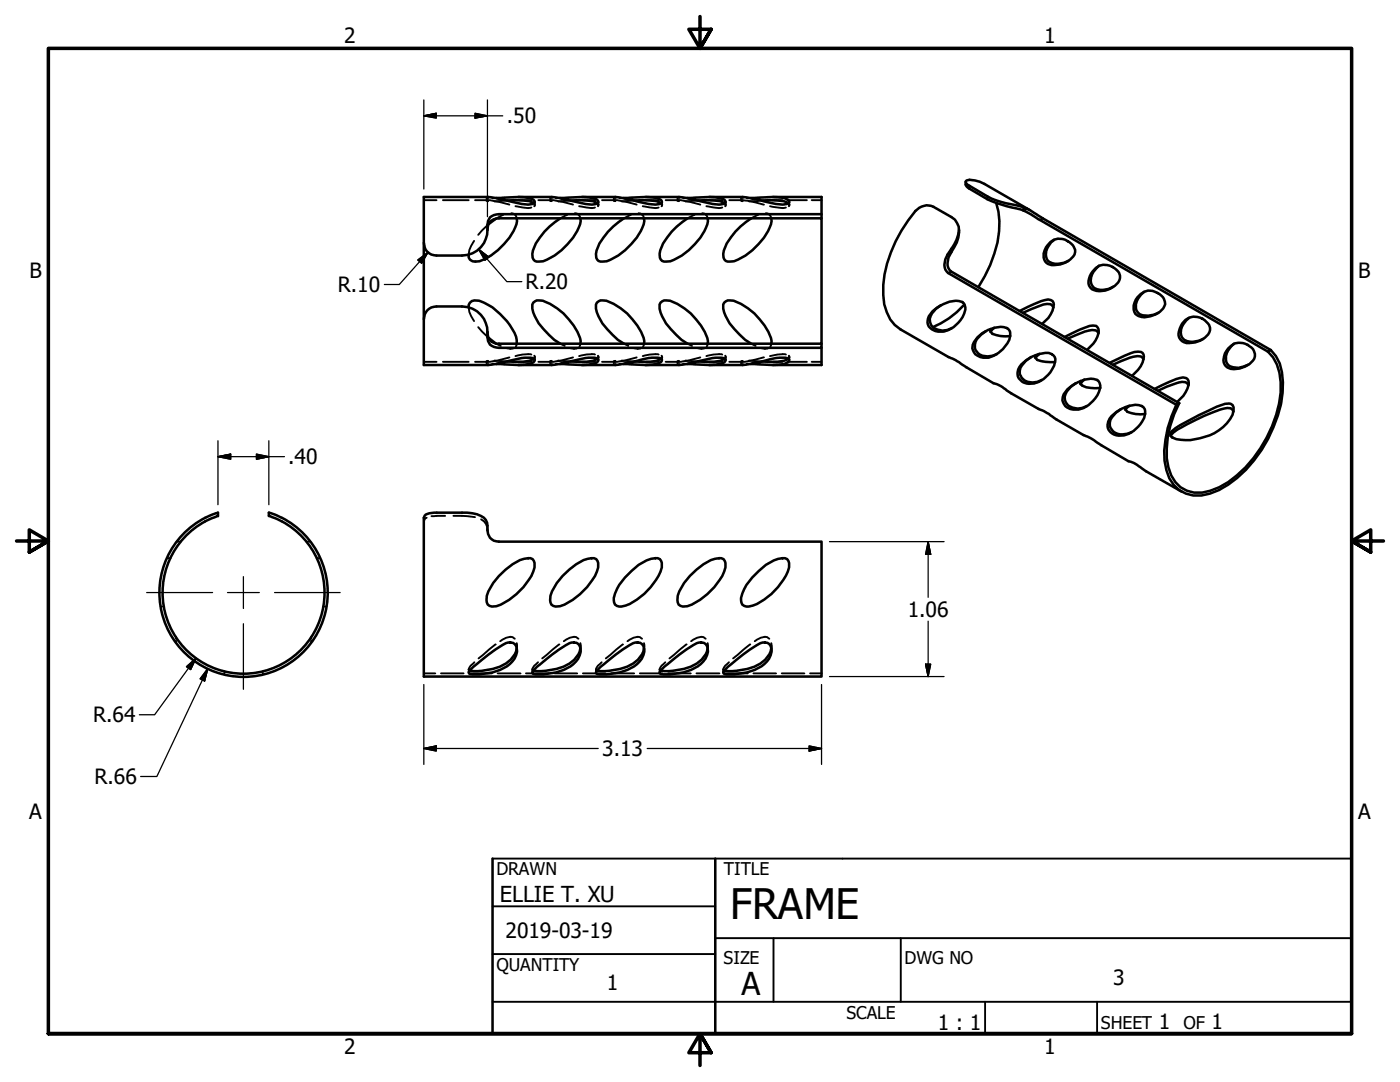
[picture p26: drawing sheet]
<svg xmlns="http://www.w3.org/2000/svg" width="279mm" height="216mm" viewBox="0 0 279 216" stroke-linecap="round" stroke-linejoin="round" font-family="sans-serif">
<defs><g id="words">
<text font-size="8.4" x="145.7" y="183.3">FRAME</text>
<text font-size="6.3" x="148" y="198.6">A</text>
<text font-size="4.4" x="99.8" y="180">ELLIE T. XU</text>
<g font-size="4.2">
<text x="68.7" y="8.6">2</text>
<text x="208.4" y="8.6">1</text>
<text x="101.2" y="24.6">.50</text>
<text x="5.9" y="55.5">B</text>
<text x="67.4" y="58.3">R.10</text>
<text x="104.9" y="57.7">R.20</text>
<text x="271.1" y="55.5">B</text>
<text x="57.5" y="92.6">.40</text>
<text x="181.2" y="123.1">1.06</text>
<text x="18.6" y="144.1">R.64</text>
<text x="120.2" y="150.9">3.13</text>
<text x="18.9" y="156.5">R.66</text>
<text x="5.8" y="163.4">A</text>
<text x="271" y="163.4">A</text>
<text x="100.9" y="187.3">2019-03-19</text>
<text x="121.1" y="197.6">1</text>
<text x="222.2" y="196.5">3</text>
<text x="187.1" y="205.5">1 : 1</text>
<text x="231.3" y="205.4">1</text>
<text x="241.8" y="205.4">1</text>
<text x="68.7" y="210.3">2</text>
<text x="208.4" y="210.3">1</text>
</g>
<g font-size="3.5">
<text x="99.1" y="174.6">DRAWN</text>
<text x="144.5" y="174.6">TITLE</text>
<text x="99.1" y="193.8">QUANTITY</text>
<text x="144.4" y="192.3">SIZE</text>
<text x="180.5" y="192.3">DWG NO</text>
<text x="168.9" y="203.3">SCALE</text>
<text x="219.7" y="205.4">SHEET</text>
<text x="236.2" y="205.4">OF</text>
</g>
</g></defs>
<!-- layer: Hidden (ANSI) -->
<g fill="none" stroke="#000" stroke-width=".38">
<path d="M84.6 39.9h2.5M88.4 39.9h5.1M94.8 39.9h2.6M97.1 39.4v.2M97.1 39.8v.2M97.4 39.3l-.3 .1 .4 .1M99.1 39.5l-.9 .1M103.4 39.9h2.7M107.4 39.9h2.7M109.8 39.4v.2M109.8 39.8v.2M110.1 39.3l-.3 .1 .4 .1"/>
<path d="M111.8 39.5l-.9 .1M116.1 39.9h2.7M120.1 39.9h2.7M122.5 39.4v.2M122.5 39.8v.2M122.8 39.3l-.3 .1 .4 .1M124.5 39.5l-.9 .1M128.8 39.9h2.7M132.8 39.9h2.7M135.2 39.4v.2M135.2 39.8v.2M135.5 39.3l-.3 .1 .4 .1"/>
<path d="M137.2 39.5l-.9 .1M141.5 39.9h2.7M145.5 39.9h2.7M147.9 39.4v.2M147.9 39.8v.2M148.2 39.3l-.3 .1 .4 .1M149.9 39.5l-.9 .1M154.2 39.9h1.9M157.2 39.9h3.8M162 39.9h2M94.6 48.1l-.9 1.8-.2 .9M97.4 40.1l-.3-.1 .7-.1 3.9 .9"/>
<path d="M97.5 44.7l-2.1 2.2M100.5 42.9l-1.5 .7M101.2 40l-2.5 .2M102 42.5a1.05 1.05 0 0 1 1.1 1.1M102.9 41.1l2.5 .4 .6-.1M106.6 40.6l.1 .2-.1 .3M106.7 40.3v.2M106.7 40.7v.3M110.1 40.1l-.3-.1 .7-.1 3.9 .9M113.2 42.9l-1.4 .7M113.9 40l-2.5 .2M114.7 42.5a1.21 1.21 0 0 1 1.1 1.1"/>
<path d="M115.6 41.1l2.5 .4 .6-.1M119.3 40.6l.1 .2-.1 .3M119.4 40.3v.2M119.4 40.7v.3M122.8 40.1l-.3-.1 .7-.1 3.9 .9M125.9 42.9l-1.4 .7M126.6 40l-2.5 .2M127.4 42.5a1.21 1.21 0 0 1 1.1 1.1M128.3 41.1l2.5 .4 .6-.1M132 40.6l.1 .2-.1 .3M132.1 40.3v.2M132.1 40.7v.3"/>
<path d="M135.5 40.1l-.3-.1 .7-.1 3.9 .9M138.6 42.9l-1.4 .7M139.3 40l-2.5 .2M140.1 42.5a1.21 1.21 0 0 1 1.1 1.1M141 41.1l2.5 .4 .6-.1M144.7 40.6l.1 .2-.1 .3M144.8 40.3v.2M144.8 40.7v.3M148.2 40.1l-.3-.1 1.4 .1 3.2 .7M151.3 42.9l-1.4 .7M152 40l-2.5 .2M152.8 42.5a1.21 1.21 0 0 1 1.1 1.1"/>
<path d="M153.7 41.1l2.5 .4 .6-.1M157.4 40.6l.1 .2-.1 .3M157.5 40.3v.2M157.5 40.7v.3M84.6 72.2h2.5M88.4 72.2h5.1M93.5 61.3l.2 .9 .9 1.9M94.8 72.2h2.6M95.4 65.3l2.1 2.1M97.1 72.1v.2M97.1 72.6v.2M97.5 72.6l-.4 .2h.3"/>
<path d="M98.2 72.6h.9M98.7 71.9l2.5 .2M99 68.6l.9 .4M100.8 69.4a2.02 2.02 0 0 0 1.6 .1M101.7 71.3l-2.6 .7-1.3 .2-.7-.1 .3-.1M103.1 68.6l-.2 .6M103.4 72.2h2.7M106 70.7a6.5 6.5 0 0 0-3.1 .4M106.6 71l.1 .3-.1 .3M106.7 71.2v.2M106.7 71.6v.3M107.4 72.2h2.7"/>
<path d="M109.8 72.1v.2M109.8 72.6v.2M110.2 72.6l-.4 .2h.3M110.9 72.6h.9M111.4 71.9l2.5 .2M111.8 68.6l.9 .4M113.6 69.4a1.89 1.89 0 0 0 1.5 .1M114.4 71.3l-2.6 .7-1.3 .2-.7-.1 .3-.1M115.8 68.6l-.2 .6M116.1 72.2h2.7M118.7 70.7a6.5 6.5 0 0 0-3.1 .4M119.3 71l.1 .3-.1 .3"/>
<path d="M119.4 71.2v.2M119.4 71.6v.3M120.1 72.2h2.7M122.5 72.1v.2M122.5 72.6v.2M122.9 72.6l-.4 .2h.3M123.6 72.6h.9M124.1 71.9l2.5 .2M124.5 68.6l.9 .4M126.3 69.4a1.89 1.89 0 0 0 1.5 .1M127.1 71.3l-2.6 .7-1.3 .2-.7-.1 .3-.1M128.5 68.6l-.2 .6"/>
<path d="M128.8 72.2h2.7M131.4 70.7a6.5 6.5 0 0 0-3.1 .4M132 71l.1 .3-.1 .3M132.1 71.2v.2M132.1 71.6v.3M132.8 72.2h2.7M135.2 72.1v.2M135.2 72.6v.2M135.6 72.6l-.4 .2h.3M136.3 72.6h.9M136.8 71.9l2.5 .2M137.2 68.6l.9 .4"/>
<path d="M139 69.4a1.89 1.89 0 0 0 1.5 .1M139.8 71.3l-2.6 .7-1.3 .2-.7-.1 .3-.1M141.2 68.6l-.2 .6M141.5 72.2h2.7M144.1 70.7a6.5 6.5 0 0 0-3.1 .4M144.7 71l.1 .3-.1 .3M144.8 71.2v.2M144.8 71.6v.3M145.5 72.2h2.7M147.9 72.1v.2M147.9 72.6v.2M148.3 72.6l-.4 .2h.3"/>
<path d="M149 72.6h.9M149.5 71.9l2.5 .2M149.9 68.6l.9 .4M151.7 69.4a1.89 1.89 0 0 0 1.5 .1M152.5 71.3l-1.8 .5a5 5 0 0 1-2.8 .3l.3-.1M153.9 68.6l-.2 .6M154.2 72.2h1.9M156.8 70.7h-1.6l-1.5 .4M157.2 72.2h3.8M157.4 71l.1 .3-.1 .3M157.5 71.2v.2M157.5 71.6v.3"/>
<path d="M162 72.2h2M33.3 111.4h.3M33.8 111.4h.2M35.2 108.1h.4M35.8 108.1h.3M61.2 108.1h.2M61.7 108.1h.2M63.2 111.4h.2M63.6 111.4h.3M85.2 103.3l-.4 .3-.2 .4M88.8 102.9l-2.7 .1M90.5 102.9l2.8 .1 1.5 .2"/>
<path d="M96 103.6a2.3 2.3 0 0 1 1.3 2.1M32.1 121h.2M32.5 121h.2M35.1 127.1v.3M35.1 127.8v.4M44.8 133.9v.2M44.8 134.4v.2M52.5 133.9v.2M52.5 134.4v.2M62.1 127.1v.3M62.1 127.8v.4M64.5 121h.2"/>
<path d="M64.9 121h.3M84.6 134.4h2.3M88 134.4h4.5M93.5 133.5v.2M93.5 134v.2M93.7 134.4h4.5M94.7 132.1a2.47 2.47 0 0 0-1.2 1.6l.2 .1M98.9 128.6l-3.4 2.8M99.3 134.4h4.6M102.7 127.4l-.4-.3a3.2 3.2 0 0 0-2.5 .9M103.1 128.3v1M103.2 128.8v.4"/>
<path d="M103.2 129.5v.3M105 134.4h4.5M106.2 133.5v.2M106.2 134v.2M107.4 132.1a2.47 2.47 0 0 0-1.2 1.6l.2 .1M110.7 134.4h4.5M111.6 128.6l-3.4 2.8M115.4 127.4l-.4-.3a3.2 3.2 0 0 0-2.5 .9M115.8 128.3v1M115.9 128.8v.4M115.9 129.5v.3M116.3 134.4h4.5"/>
<path d="M118.9 133.5v.2M118.9 134v.2M120.1 132.1a2.47 2.47 0 0 0-1.2 1.6l.2 .1M122 134.4h4.6M124.3 128.6l-3.4 2.8M127.7 134.4h4.5M128.1 127.4l-.4-.3a3.2 3.2 0 0 0-2.5 .9M128.5 128.3v1M128.6 128.8v.4M128.6 129.5v.3M131.6 133.5v.2M131.6 134v.2"/>
<path d="M132.8 132.1a2.47 2.47 0 0 0-1.2 1.6l.2 .1M133.3 134.4h4.6M137 128.6l-3.4 2.8M139 134.4h4.6M140.8 127.4l-.4-.3a3.2 3.2 0 0 0-2.5 .9M141.2 128.3v1M141.3 128.8v.4M141.3 129.5v.3M144.3 133.5v.2M144.3 134v.2M144.7 134.4h4.5M145.5 132.1a2.47 2.47 0 0 0-1.2 1.6l.2 .1"/>
<path d="M149.7 128.6l-3.4 2.8M150.4 134.4h4.5M153.5 127.4l-.4-.3a3.2 3.2 0 0 0-2.5 .9M153.9 128.3v1M154 128.8v.4M154 129.5v.3M156 134.4h4.5M161.7 134.4h2.3"/>
</g>
<!-- layer: Visible (ANSI) -->
<g fill="none" stroke="#000" stroke-width=".51">
<path d="M99.1 39.5l1.5-.1a14.9 14.9 0 0 1 5.6 .3l.5 .4a.68 .68 0 0 1-.8 .7 30.6 30.6 0 0 1-7-1.3l-1.5-.2h-12.8v33.5h12.8l1.5-.2a30.6 30.6 0 0 1 7-1.2 .68 .68 0 0 1 .8 .6 2.18 2.18 0 0 1-2 .8l-5.6-.2M103.4 39.3h6.7l1.5 .2a30.6 30.6 0 0 0 7 1.3 .68 .68 0 0 0 .8-.7 2.18 2.18 0 0 0-2-.7l-5.6 .1M116.1 39.3l7.3 .1 6.1 1.3 1.3 .1a1.49 1.49 0 0 0 1.3-.4v-.3a2.53 2.53 0 0 0-2.1-.7l-5.5 .1M128.8 39.3h6.7l1.5 .2a30.6 30.6 0 0 0 7 1.3 .68 .68 0 0 0 .8-.7 2.18 2.18 0 0 0-2-.7l-5.6 .1M141.5 39.3l7.3 .1 6.1 1.3 1.3 .1a1.49 1.49 0 0 0 1.3-.4v-.3a2.53 2.53 0 0 0-2.1-.7l-5.5 .1M154.2 39.3h9.8v4.3M192.7 36.3a1.17 1.17 0 0 0 .8 1.4 19.6 19.6 0 0 0 6.4 3.1l2 .6a13 13 0 0 1 5.6 2.5l45.5 26.3M97.3 45.8a2.14 2.14 0 0 1 2.3-2.2h64.4v25h-64.4a2.04 2.04 0 0 1-2.3-2.2M99 43.6l-1.5 1.1M101.2 40a13.9 13.9 0 0 1 4.9 .3l.5 .3M103.1 43.6a3.8 3.8 0 0 1-.6 2.5 13.5 13.5 0 0 1-6.8 6 1.62 1.62 0 0 1-2.2-.7v-.6M111.8 43.6a13.2 13.2 0 0 0-5.4 6.4 1.54 1.54 0 0 0 .7 2.2 4.7 4.7 0 0 0 3.6-1.2 11.9 11.9 0 0 0 5.2-6.9l-.1-.5"/>
<path d="M113.9 40a13.9 13.9 0 0 1 4.9 .3l.5 .3M124.5 43.6a13.2 13.2 0 0 0-5.4 6.4 1.54 1.54 0 0 0 .7 2.2 4.7 4.7 0 0 0 3.6-1.2 11.9 11.9 0 0 0 5.2-6.9l-.1-.5M126.6 40a13.9 13.9 0 0 1 4.9 .3l.5 .3M137.2 43.6a13.2 13.2 0 0 0-5.4 6.4 1.54 1.54 0 0 0 .7 2.2 4.7 4.7 0 0 0 3.6-1.2 11.9 11.9 0 0 0 5.2-6.9l-.1-.5M139.3 40a13.9 13.9 0 0 1 4.9 .3l.5 .3M149.9 43.6a13.2 13.2 0 0 0-5.4 6.4 1.54 1.54 0 0 0 .7 2.2 4.7 4.7 0 0 0 3.6-1.2 11.9 11.9 0 0 0 5.2-6.9l-.1-.5M152 40a13.9 13.9 0 0 1 4.9 .3l.5 .3M164 42.7h-64.4a2.11 2.11 0 0 0-2.3 2.1 5.2 5.2 0 0 1-5.1 6.2h-5.1a2.5 2.5 0 0 1-2.5-2.5M191.4 45.8a7.3 7.3 0 0 1-1.6 4.6 3.1 3.1 0 0 0-.3 3.4l.3 .4 45.5 26.3M198.8 40.5a17.7 17.7 0 0 1-1.2 12.4l-2.3 4.4M205.5 41.9l-9-5.2a5.3 5.3 0 0 0-3.6-.7l-.1 .1a.8 .8 0 0 0 .7 1 18.6 18.6 0 0 0 6.4 3.2l1 .3a13.5 13.5 0 0 1 7.2 3l45.5 26.2M209.7 48.3a3.2 3.2 0 0 1 4.6 1 1.79 1.79 0 0 1-.7 2.5 4.3 4.3 0 0 1-4.7 .7 2.6 2.6 0 0 1 .1-3.5z"/>
<path d="M210.4 47.9a3.4 3.4 0 0 0-1.5 3.8 2.74 2.74 0 0 0 3.4 .8l.9-.4M218.7 53.5a3.2 3.2 0 0 1 4.8 1.5 2.15 2.15 0 0 1-1 2 3.8 3.8 0 0 1-4.9 .4 2.57 2.57 0 0 1 .5-3.2zM219.3 53a3.4 3.4 0 0 0-1.4 3.8 2.64 2.64 0 0 0 3.3 .9l1-.5M227 59.3a3.1 3.1 0 0 1 5.1 0 1.87 1.87 0 0 1-.6 2.9 4.8 4.8 0 0 1-4.3 .9 2.21 2.21 0 0 1-.5-3.3zM228.3 58.2a3.2 3.2 0 0 0-1.4 4 2 2 0 0 0 2.3 .8l1.1-.2 .9-.4M84.6 63.7a2.49 2.49 0 0 1 2.5-2.5h5.1a5.2 5.2 0 0 1 5.1 6.1 2.11 2.11 0 0 0 2.3 2.1h64.4v-.8M93.5 61.3a1.2 1.2 0 0 1 1.2-1.4 7.7 7.7 0 0 1 5.1 2.8 10.5 10.5 0 0 1 3.3 5.2v.7M97.5 67.4l1.5 1.2M106.6 71.6a5.2 5.2 0 0 1-3.7 .6l-1.7-.1M111.8 72.6l1.5 .1a14.9 14.9 0 0 0 5.6-.2l.5-.5a.68 .68 0 0 0-.8-.6 30.6 30.6 0 0 0-7 1.2l-1.5 .2h-6.7M111.8 68.6a13.7 13.7 0 0 1-5.4-6.2l-.2-1.6a1.53 1.53 0 0 1 2.1-.8 12.7 12.7 0 0 1 7.6 8.1l-.1 .5M119.3 71.6a5.2 5.2 0 0 1-3.7 .6l-1.7-.1"/>
<path d="M124.5 72.6l1.5 .1a15.1 15.1 0 0 0 5.5-.2l.4-.2 .2-.5a2.91 2.91 0 0 0-2.6-.4l-6.1 1.4h-7.3M124.5 68.6a13.7 13.7 0 0 1-5.4-6.2l-.2-1.6a1.53 1.53 0 0 1 2.1-.8 12.7 12.7 0 0 1 7.6 8.1l-.1 .5M132 71.6a5.2 5.2 0 0 1-3.7 .6l-1.7-.1M137.2 72.6l1.5 .1a14.9 14.9 0 0 0 5.6-.2l.5-.5a.68 .68 0 0 0-.8-.6 30.6 30.6 0 0 0-7 1.2l-1.5 .2h-6.7M137.2 68.6a13.7 13.7 0 0 1-5.4-6.2l-.2-1.6a1.53 1.53 0 0 1 2.1-.8 12.7 12.7 0 0 1 7.6 8.1l-.1 .5M144.7 71.6a5.2 5.2 0 0 1-3.7 .6l-1.7-.1M149.9 72.6l1.5 .1a15.1 15.1 0 0 0 5.5-.2l.4-.2 .2-.5a2.91 2.91 0 0 0-2.6-.4l-6.1 1.4h-7.3M149.9 68.6a13.7 13.7 0 0 1-5.4-6.2l-.2-1.6a1.53 1.53 0 0 1 2.1-.8 12.7 12.7 0 0 1 7.6 8.1l-.1 .5M157.4 71.6a5.2 5.2 0 0 1-3.7 .6l-1.7-.1M164 69.4v3.4h-9.8M186.1 62.1a7.4 7.4 0 0 1 5.3-2 1.61 1.61 0 0 1 1 2.5 6.2 6.2 0 0 1-4.1 3.6 2.55 2.55 0 0 1-3.2-1.9l.3-1.2zM187.8 60.9a3.5 3.5 0 0 0-2.2 3.4 2.32 2.32 0 0 0 2.5 1.7l.9-.2 1-.3"/>
<path d="M192.5 60.8a17.1 17.1 0 0 1-6.3 4.5M195.1 67.3a6 6 0 0 1 5.9-1.8 2.06 2.06 0 0 1 0 3 6.5 6.5 0 0 1-3.7 2.9 2.65 2.65 0 0 1-3.2-1.9v-.7l.3-.5zM196.7 66.1a3.6 3.6 0 0 0-2.1 2.7 2.23 2.23 0 0 0 2.5 2.3l1-.1 .8-.3M197.7 65.7v.5l.4 .4a6.9 6.9 0 0 0 3.5 .5M198.4 65.4l-.7 .8M203.5 62l1.5-.7a12.7 12.7 0 0 1 4.2-1.5l.5 .1a.97 .97 0 0 1 .5 1.3 5.5 5.5 0 0 1-2.2 3.4M203.8 72.7a7.5 7.5 0 0 1 5.5-2.3 1.45 1.45 0 0 1 1.3 1.7 5.6 5.6 0 0 1-5.2 4.5 2.18 2.18 0 0 1-2.2-1.4 2.18 2.18 0 0 1 .6-2.5zM205.7 71.2a3.7 3.7 0 0 0-2.2 3.5l.2 .3a2.57 2.57 0 0 0 3.3 1.2l.9-.4M206.7 70.9l-.1 .5 .4 .4a9.3 9.3 0 0 0 3.6 .5M207.5 70.6l-.9 .8M210.2 61.3l-.2-.3a2.34 2.34 0 0 0-2.5 0l-3.3 1.4M212.5 67.2l1.5-.7a12.7 12.7 0 0 1 4.1-1.5h.7a1.54 1.54 0 0 1 .2 2.2l-.8 1.4-1.2 1.2"/>
<path d="M213 77.7a7.4 7.4 0 0 1 5.3-2.1 1.61 1.61 0 0 1 1 2.6 6.2 6.2 0 0 1-4 3.5 2.55 2.55 0 0 1-3.3-1.8l.3-1.2zM214.7 76.5a3.5 3.5 0 0 0-2.2 3.3 2.33 2.33 0 0 0 2.6 1.7l.9-.1 .9-.4M215.6 76v.6a3.8 3.8 0 0 0 3 .9l1-.1M216.4 75.8l-.8 .8M219.2 66.5l-.2-.4a2.95 2.95 0 0 0-2.5 .1l-3.4 1.4M221.5 72.4l1.4-.7a9.8 9.8 0 0 1 4.2-1.5h.6a1.01 1.01 0 0 1 .5 1.4 5.6 5.6 0 0 1-2.3 3.4M228.2 71.7l-.2-.4a2.8 2.8 0 0 0-2.5 .1l-3.4 1.4M230.4 77.6l1.6-.8a12.7 12.7 0 0 1 4.1-1.5l.6 .1a1.15 1.15 0 0 1 .5 1.3 6.4 6.4 0 0 1-2.3 3.5M236.6 63.8a3.2 3.2 0 0 1 4.9 1.6 2.13 2.13 0 0 1-1 2 4.2 4.2 0 0 1-4.6 .7 1.94 1.94 0 0 1-.4-2.6l.5-1zM237.2 76.9l-.2-.4a2.47 2.47 0 0 0-2.6 .1l-3.3 1.4M237.3 63.4a3.4 3.4 0 0 0-1.5 3.8 2.74 2.74 0 0 0 3.4 .8l1-.4M245.1 69.5a3.1 3.1 0 0 1 5.3 1.1 2.07 2.07 0 0 1-1 2 4.6 4.6 0 0 1-4.4 .7 1.79 1.79 0 0 1-.7-2.2l.2-.6z"/>
<path d="M246.3 68.6a3.4 3.4 0 0 0-1.4 4 2.54 2.54 0 0 0 3.3 .6l.9-.4M253 70.2a8.5 8.5 0 0 1 2.6 6.1 23.7 23.7 0 0 1-5.5 15.1 16.7 16.7 0 0 1-10.2 6.9 6 6 0 0 1-6.7-5.1 19.1 19.1 0 0 1 2.1-12.7M253.6 69.8a8.4 8.4 0 0 1 2.4 6.5 25.1 25.1 0 0 1-5.7 15.6 17.5 17.5 0 0 1-10.5 7 6.2 6.2 0 0 1-7-5 16.1 16.1 0 0 1 .2-8.5l.8-2.3 1-2.3M253.6 69.8l-.6 .4M221.8 83.1a7.2 7.2 0 0 1 5.5-2.3 1.37 1.37 0 0 1 1.2 1.7 5.7 5.7 0 0 1-5.2 4.4 2.18 2.18 0 0 1-2.1-1.3 2.18 2.18 0 0 1 .6-2.5zM223.6 81.7a3.7 3.7 0 0 0-2.1 3.3 2.55 2.55 0 0 0 3.5 1.6l.9-.4M224.7 81.2l-.1 .5 .4 .5a6.9 6.9 0 0 0 3.5 .4M225.4 81l-.8 .8M233.9 86a48.3 48.3 0 0 1 10.6-5.4l.8-.1a.93 .93 0 0 1 .9 1.2 6 6 0 0 1-2.9 4.2 12.3 12.3 0 0 1-8.5 1.7l-1.1-.5-.1-.7zM235.3 80.5l-.5 .3-45.6-26.3a2.2 2.2 0 0 1-.5-2.7l.4-1a10.9 10.9 0 0 0 2.3-4.8 3.2 3.2 0 0 0-1.5-2.7l-3.6-2a2.89 2.89 0 0 0-3.6 .8 27.1 27.1 0 0 0-6.4 14.7 10.2 10.2 0 0 0 2.3 8l1.1 .9 9.6 5.5 1.5 .7 2 1.4 5.6 3.2a7.5 7.5 0 0 1 3 1.7l5.9 3.4 2.1 1 1.4 1.1 5.4 3.1 1.5 .6 2.1 1.4 5.4 3.2a8.8 8.8 0 0 1 3.5 2l7.1 4.1M246.2 82.1l-.3-.4a2.4 2.4 0 0 0-2.4 0 45.6 45.6 0 0 0-9.3 4.6l-.6 .7M56.2 103.3l-2.5-1v.7l2.5 1"/>
<path d="M56.2 103.3a16.8 16.8 0 0 1 4.9 26.2 16.8 16.8 0 0 1-26.6-2.1 16.8 16.8 0 0 1 9-25.1v.6a16.2 16.2 0 0 0-8.5 24.1 16.2 16.2 0 0 0 25.5 2.2 16.2 16.2 0 0 0-4.3-25.2M85 102.7l1.6-.4h5.6a5.6 5.6 0 0 1 4.8 1.5l.2 .5a5.5 5.5 0 0 0 .6 3 2.19 2.19 0 0 0 1.8 .8h64.4v26.9h-79.4v-31.7zM99.6 114.9a11.4 11.4 0 0 1 5-3.4l.8-.1a1.02 1.02 0 0 1 1.3 .9 5.2 5.2 0 0 1-1.2 3.4 13.5 13.5 0 0 1-6.4 5.3h-.9a1.1 1.1 0 0 1-1.1-1.2 7.1 7.1 0 0 1 2.5-4.9zM112.3 114.9a11.4 11.4 0 0 1 5-3.4l.8-.1a1.02 1.02 0 0 1 1.3 .9 5.2 5.2 0 0 1-1.2 3.4 13.5 13.5 0 0 1-6.4 5.3h-.9a1.1 1.1 0 0 1-1.1-1.2 7.1 7.1 0 0 1 2.5-4.9zM124.7 115.3a11 11 0 0 1 5.2-3.8l.9-.1a1.02 1.02 0 0 1 1.3 .9 5.2 5.2 0 0 1-1.2 3.4 11.8 11.8 0 0 1-6.9 5.3 1.29 1.29 0 0 1-1.5-1.7 8.9 8.9 0 0 1 2.2-4zM137.7 114.9a11.4 11.4 0 0 1 5-3.4l.8-.1a1.02 1.02 0 0 1 1.3 .9 5.2 5.2 0 0 1-1.2 3.4 13.5 13.5 0 0 1-6.4 5.3h-.9a1.1 1.1 0 0 1-1.1-1.2 7.1 7.1 0 0 1 2.5-4.9zM150.1 115.3a11 11 0 0 1 5.2-3.8l.9-.1a1.02 1.02 0 0 1 1.3 .9 5.2 5.2 0 0 1-1.2 3.4 11.8 11.8 0 0 1-6.9 5.3 1.29 1.29 0 0 1-1.5-1.7 8.9 8.9 0 0 1 2.2-4zM94 133.5a31.4 31.4 0 0 1 7.4-5.3 1.47 1.47 0 0 1 1.8 1.8 5 5 0 0 1-3.4 3.7 10.5 10.5 0 0 1-6.2 .7l.1-.5zM103.1 129.3a5.5 5.5 0 0 1-4.7 4.2l-3.1 .4-1.6-.1M106.7 133.5a31.4 31.4 0 0 1 7.4-5.3 1.47 1.47 0 0 1 1.8 1.8 5 5 0 0 1-3.4 3.7 10.5 10.5 0 0 1-6.2 .7l.1-.5zM115.8 129.3a5.5 5.5 0 0 1-4.7 4.2l-3.1 .4-1.6-.1M119.4 133.5a31.4 31.4 0 0 1 7.4-5.3 1.47 1.47 0 0 1 1.8 1.8 5 5 0 0 1-3.4 3.7 10.5 10.5 0 0 1-6.2 .7l.1-.5z"/>
<path d="M128.5 129.3a5.5 5.5 0 0 1-4.7 4.2l-3.1 .4-1.6-.1M132.1 133.5a31.4 31.4 0 0 1 7.4-5.3 1.47 1.47 0 0 1 1.8 1.8 5 5 0 0 1-3.4 3.7 10.5 10.5 0 0 1-6.2 .7l.1-.5zM141.2 129.3a5.5 5.5 0 0 1-4.7 4.2l-3.1 .4-1.6-.1M144.8 133.5a31.4 31.4 0 0 1 7.4-5.3 1.47 1.47 0 0 1 1.8 1.8 5 5 0 0 1-3.4 3.7 10.5 10.5 0 0 1-6.2 .7l.1-.5zM153.9 129.3a5.5 5.5 0 0 1-4.7 4.2l-3.1 .4-1.6-.1"/>
</g>
<!-- layer: Visible Narrow (ANSI) -->
<path d="M193.5 37.1v.6M197 39.2v.6M189.8 50.4l-.7 .4M189.8 54.2l-.6 .3M189.9 49.7v.6M204.2 41.3v.7M205 41.7l-.7 .3M208.1 43.6l-.6 .3" fill="none" stroke="#000" stroke-width=".38"/>
<!-- layer: Border (ANSI) -->
<path d="M139.7 3.3v6.4l-2.2-3.9h4.4l-2.2 3.9 2.2-3.9M3.3 107.9h6.4l-3.9-2.2v4.5l3.9-2.3-3.9 2.3M276.1 107.9h-6.4l3.9-2.2v4.5l-3.9-2.3 3.9 2.3M9.7 206.2v-196.5h260v196.5h-260h260M141.9 210.1l-2.2-3.9 2.2 3.9h-4.4l2.2-3.9v6.4" fill="none" stroke="#000" stroke-width=".7"/>
<!-- layer: Title (ANSI) -->
<path d="M98.3 171.3v34.9h171.4v-34.9M142.7 171.3v34.9" fill="none" stroke="#000" stroke-width=".51"/>
<path d="M98.3 171.3h171.4M98.3 199.9h171.4M98.3 180.8h44.4M98.3 190.4h44.4M142.7 187.2h127M154.4 187.2v12.7M179.8 187.2v12.7M196.6 199.9v6.3M218.9 199.9v6.3" fill="none" stroke="#000" stroke-width=".38"/>
<!-- layer: Center Mark (ANSI) -->
<path d="M29.3 118.2h13.1M45.4 118.2h6.4M48.6 115.1v6.3M54.8 118.2h13.1M48.6 124.5v13" fill="none" stroke="#000" stroke-width=".25"/>
<!-- layer: Dimension (ANSI) -->
<g fill="none" stroke="#000" stroke-width=".25">
<path d="M84.6 19.9v17.8M97.3 19.9v23.3M84.6 23.1l2.5-.5v1zM84.6 23.1h15.7M94.8 22.6l2.5 .5-2.5 .5zM83.4 51.9l2-1.5-1.3 2.1zM85.4 50.4l-5.7 6.4h-3M95.5 49.7l2 1.6-.7 .6zM95.5 49.7l5.7 6.5h2.9M43.5 91.1l2.5-.5v1zM43.5 91.1h13.3M43.5 87.9v12.8"/>
<path d="M51.2 90.6l2.5 .5-2.5 .5zM53.7 87.9v12.8M165.5 108.1h22.9M185.2 108.1l.5 2.5h-1zM185.2 108.1v11.1M37.2 133l1.9-1.7-1.1 2.3zM39.1 131.3l-8.2 11.3h-3.1M41.5 133.4l-.7 2.5-.9-.5zM41.5 133.4l-10.2 21.5h-3.2M84.6 136.6v15.9M164 136.6v15.9M165.5 135h22.9"/>
<path d="M184.7 132.5h1l-.5 2.5zM185.2 124v11M84.6 149.4l2.5-.6v1.1zM84.6 149.4h34.8M129.2 149.4h34.8M161.5 148.8l2.5 .6-2.5 .5z"/>
</g>
<g fill="#000" stroke="#000" stroke-width=".25">
<path d="M84.6 23.1l2.5-.5zM84.6 23.1l2.5-.5v1zM94.8 23.6l2.5-.5zM94.8 22.6l2.5 .5-2.5 .5zM85.4 50.4l-1.3 2.1zM83.4 51.9l2-1.5-1.3 2.1zM95.5 49.7l2 1.6zM95.5 49.7l2 1.6-.7 .6zM43.5 91.1l2.5-.5zM43.5 91.1l2.5-.5v1zM51.2 91.6l2.5-.5zM51.2 90.6l2.5 .5-2.5 .5z"/>
<path d="M185.2 108.1l.5 2.5zM185.2 108.1l.5 2.5h-1zM39.1 131.3l-1.1 2.3zM37.2 133l1.9-1.7-1.1 2.3zM41.5 133.4l-.7 2.5zM41.5 133.4l-.7 2.5-.9-.5zM184.7 132.5l.5 2.5zM184.7 132.5h1l-.5 2.5zM84.6 149.4l2.5-.6zM84.6 149.4l2.5-.6v1.1zM161.5 149.9l2.5-.5zM161.5 148.8l2.5 .6-2.5 .5z"/>
</g>
<use href="#words"/>
</svg>
